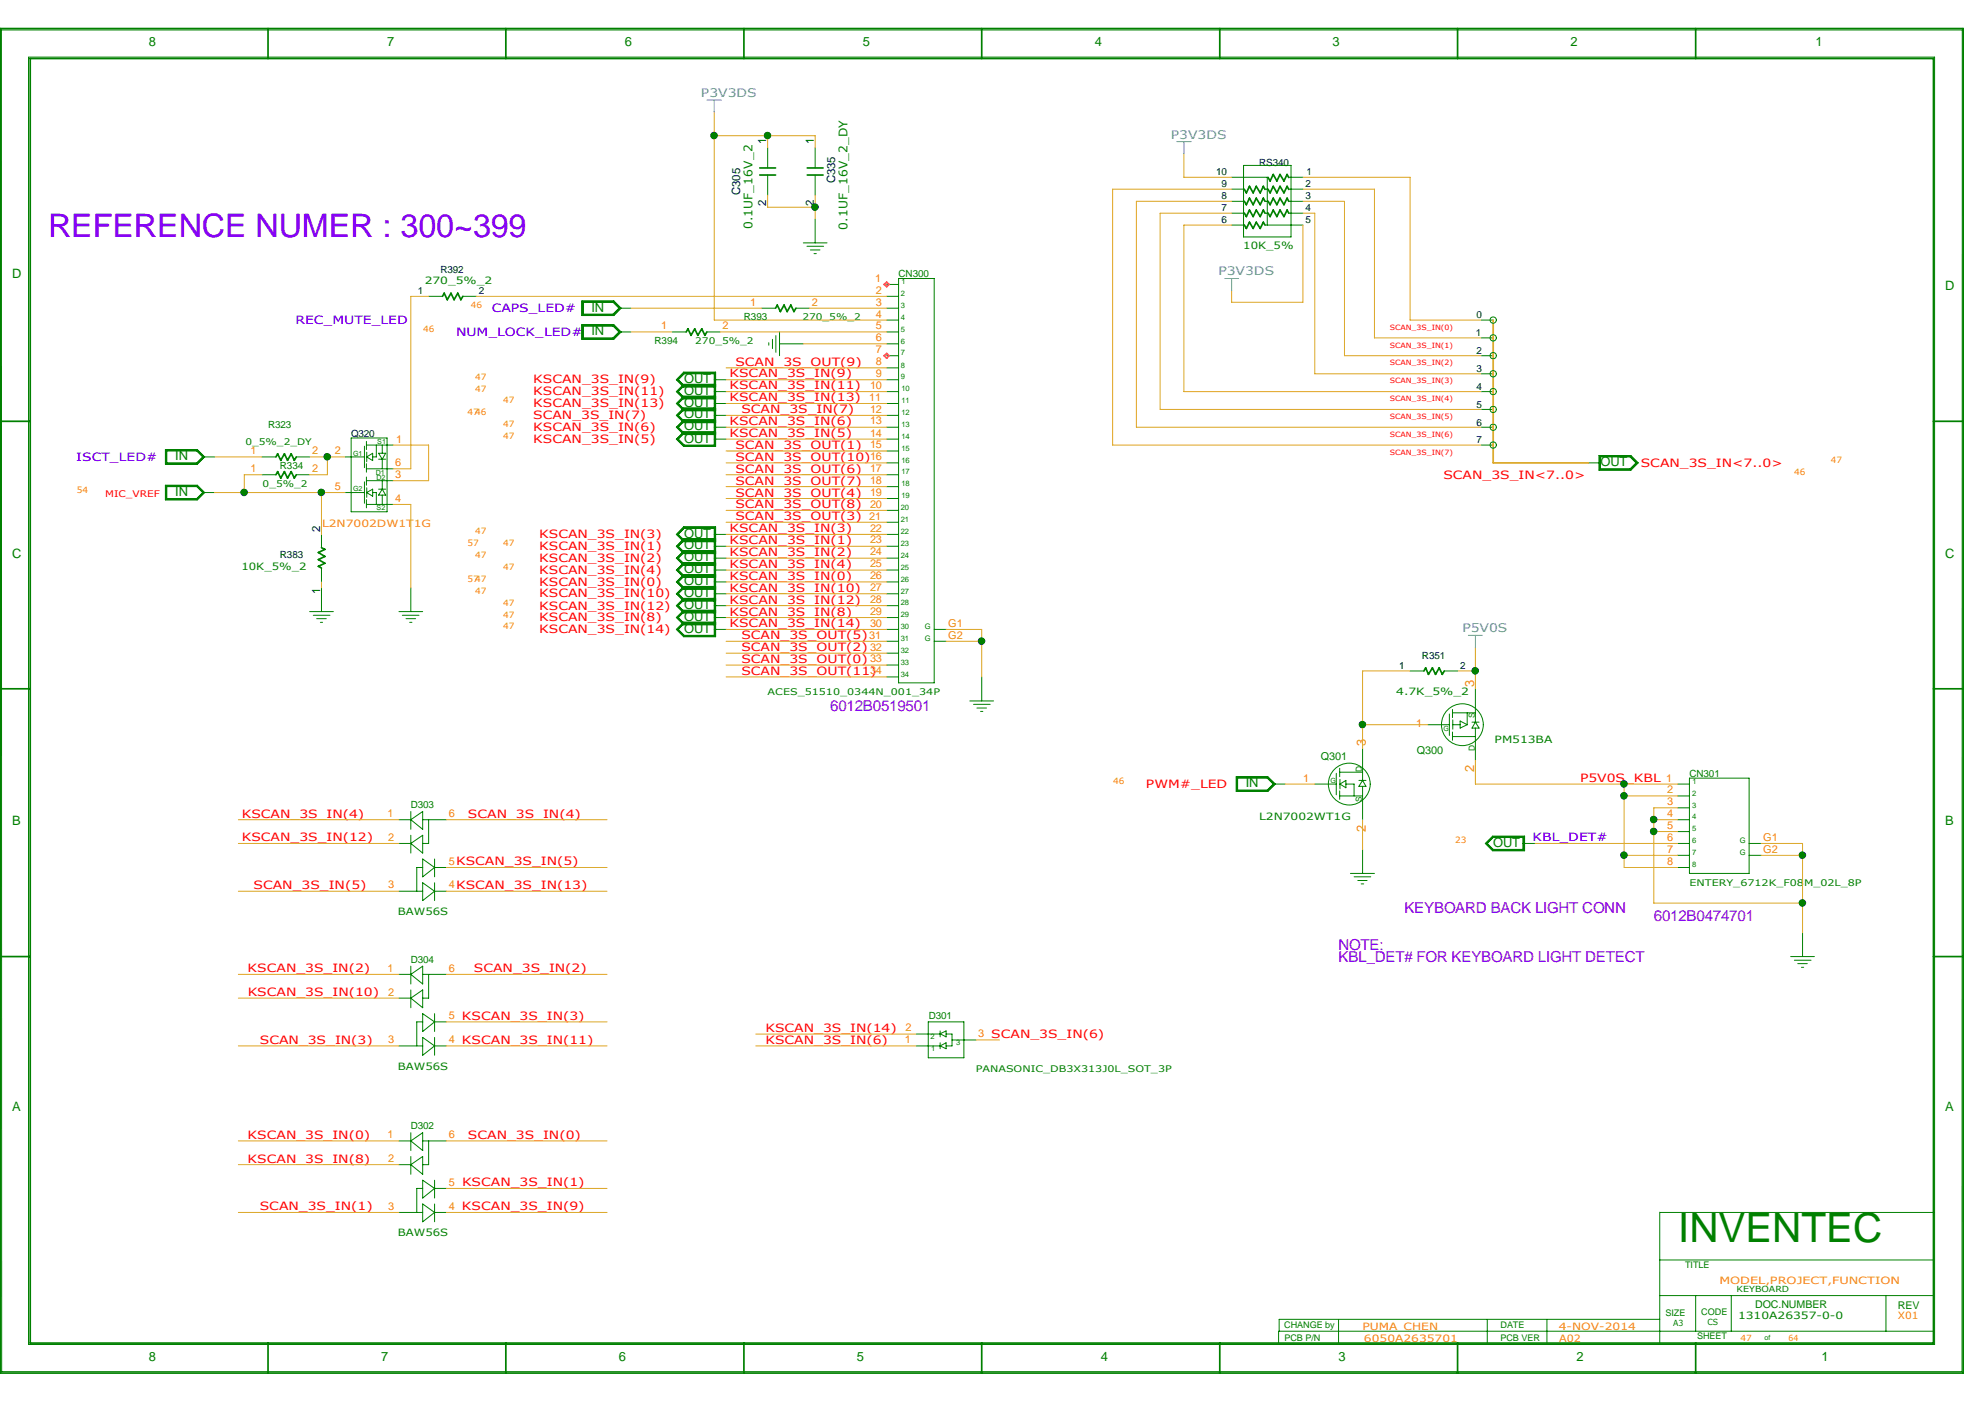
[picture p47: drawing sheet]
<svg xmlns="http://www.w3.org/2000/svg" width="297mm" height="210mm" viewBox="0 0 297 210" stroke-linecap="round" stroke-linejoin="round" font-family="sans-serif">
<defs><g id="words">
<text font-size="6.1" fill="#008000" x="251.2" y="186">INVENTEC</text>
<text font-size="4.8" fill="#8000ff" x="7.2" y="35.5">REFERENCE NUMER : 300~399</text>
<g font-size="2.3" fill="#9400d3">
<text x="124.3" y="106.5">6012B0519501</text>
<text x="210.3" y="136.7">KEYBOARD BACK LIGHT CONN</text>
<text x="247.6" y="137.8">6012B0474701</text>
<text x="200.4" y="142.3">NOTE:</text>
<text x="200.4" y="144.1">KBL_DET# FOR KEYBOARD LIGHT DETECT</text>
</g>
<g font-size="1.9" fill="#008000">
<text x="22.3" y="6.9">8</text>
<text x="58" y="6.9">7</text>
<text x="93.6" y="6.9">6</text>
<text x="129.2" y="6.9">5</text>
<text x="163.9" y="6.9">4</text>
<text x="199.5" y="6.9">3</text>
<text x="235.2" y="6.9">2</text>
<text x="271.8" y="6.9">1</text>
<text x="1.8" y="41.7">D</text>
<text x="88.6" y="46.7">IN</text>
<text x="291.2" y="43.4">D</text>
<text x="88.6" y="50.2">IN</text>
<text x="102.4" y="59.1">OUT</text>
<text x="102.4" y="57.3">OUT</text>
<text x="102.4" y="60.9">OUT</text>
<text x="102.4" y="62.7">OUT</text>
<text x="102.4" y="64.4">OUT</text>
<text x="26.2" y="68.9">IN</text>
<text x="102.4" y="66.3">OUT</text>
<text x="239.6" y="69.8">OUT</text>
<text x="26.2" y="74.3">IN</text>
<text x="1.8" y="83.5">C</text>
<text x="102.4" y="80.5">OUT</text>
<text x="102.4" y="82.3">OUT</text>
<text x="291.2" y="83.5">C</text>
<text x="102.4" y="85.8">OUT</text>
<text x="102.4" y="84">OUT</text>
<text x="102.4" y="87.6">OUT</text>
<text x="102.4" y="89.4">OUT</text>
<text x="102.4" y="91.2">OUT</text>
<text x="102.4" y="93">OUT</text>
<text x="102.4" y="94.7">OUT</text>
<text x="186.5" y="117.9">IN</text>
<text x="1.8" y="123.6">B</text>
<text x="291.2" y="123.6">B</text>
<text x="223.6" y="126.8">OUT</text>
<text x="1.8" y="166.3">A</text>
<text x="291.2" y="166.3">A</text>
<text x="22.3" y="203.7">8</text>
<text x="57.1" y="203.7">7</text>
<text x="92.7" y="203.7">6</text>
<text x="128.3" y="203.7">5</text>
<text x="164.8" y="203.7">4</text>
<text x="200.4" y="203.7">3</text>
<text x="236" y="203.7">2</text>
<text x="272.7" y="203.7">1</text>
</g>
<g font-size="1.9" fill="#ff8d00">
<text x="220.7" y="102.8" transform="rotate(-90 220.7 102.8)">3</text>
<text x="204.5" y="111.7" transform="rotate(-90 204.5 111.7)">3</text>
<text x="220.7" y="115.6" transform="rotate(-90 220.7 115.6)">2</text>
<text x="204.5" y="124.5" transform="rotate(-90 204.5 124.5)">2</text>
</g>
<g font-size="1.8" fill="#1e90ff">
<text x="104.9" y="14.5">P3V3DS</text>
<text x="175.3" y="20.8">P3V3DS</text>
<text x="182.4" y="41.2">P3V3DS</text>
<text x="218.9" y="94.7">P5V0S</text>
</g>
<g font-size="1.8" fill="#008000">
<text x="112.6" y="34.3" transform="rotate(-90 112.6 34.3)">0.1UF_16V_2</text>
<text x="126.9" y="34.4" transform="rotate(-90 126.9 34.4)">0.1UF_16V_2_DY</text>
</g>
<g font-size="1.7">
<text x="114.7" y="21.6" transform="rotate(-90 114.7 21.6)">1</text>
<text x="121.8" y="21.6" transform="rotate(-90 121.8 21.6)">1</text>
<text x="110.8" y="29.2" transform="rotate(-90 110.8 29.2)">C305</text>
<text x="125" y="27.4" transform="rotate(-90 125 27.4)">C335</text>
<text x="114.7" y="30.9" transform="rotate(-90 114.7 30.9)">2</text>
<text x="121.8" y="30.9" transform="rotate(-90 121.8 30.9)">2</text>
<text x="47.9" y="79.6" transform="rotate(-90 47.9 79.6)">2</text>
<text x="47.9" y="88.9" transform="rotate(-90 47.9 88.9)">1</text>
</g>
<g font-size="1.7" fill="#00f">
<text x="73.6" y="46.7">CAPS_LED#</text>
<text x="44.2" y="48.5">REC_MUTE_LED</text>
<text x="68.3" y="50.3">NUM_LOCK_LED#</text>
<text x="11.4" y="69">ISCT_LED#</text>
<text x="229.4" y="126">KBL_DET#</text>
</g>
<g font-size="1.7" fill="#f00">
<text x="79.8" y="59.2">KSCAN_3S_IN(11)</text>
<text x="79.8" y="57.4">KSCAN_3S_IN(9)</text>
<text x="109.2" y="56.5">KSCAN_3S_IN(9)</text>
<text x="109.2" y="58.3">KSCAN_3S_IN(11)</text>
<text x="110.1" y="54.7">SCAN_3S_OUT(9)</text>
<text x="79.8" y="64.5">KSCAN_3S_IN(6)</text>
<text x="79.8" y="62.7">SCAN_3S_IN(7)</text>
<text x="79.8" y="61">KSCAN_3S_IN(13)</text>
<text x="109.2" y="60.1">KSCAN_3S_IN(13)</text>
<text x="109.2" y="65.4">KSCAN_3S_IN(5)</text>
<text x="109.2" y="63.6">KSCAN_3S_IN(6)</text>
<text x="111" y="61.8">SCAN_3S_IN(7)</text>
<text x="79.8" y="66.3">KSCAN_3S_IN(5)</text>
<text x="110.1" y="67.2">SCAN_3S_OUT(1)</text>
<text x="110.1" y="69">SCAN_3S_OUT(10)16</text>
<text x="110.1" y="70.8">SCAN_3S_OUT(6)</text>
<text x="216.1" y="71.7">SCAN_3S_IN&lt;7..0&gt;</text>
<text x="245.7" y="69.9">SCAN_3S_IN&lt;7..0&gt;</text>
<text x="110.1" y="74.3">SCAN_3S_OUT(4)</text>
<text x="110.1" y="77.9">SCAN_3S_OUT(3) 21</text>
<text x="110.1" y="72.6">SCAN_3S_OUT(7)</text>
<text x="110.1" y="76.1">SCAN_3S_OUT(8)</text>
<text x="80.7" y="82.3">KSCAN_3S_IN(1)</text>
<text x="80.7" y="80.6">KSCAN_3S_IN(3)</text>
<text x="109.2" y="79.7">KSCAN_3S_IN(3)</text>
<text x="109.2" y="83.2">KSCAN_3S_IN(2)</text>
<text x="109.2" y="81.4">KSCAN_3S_IN(1)</text>
<text x="80.7" y="84.1">KSCAN_3S_IN(2)</text>
<text x="80.7" y="87.7">KSCAN_3S_IN(0)</text>
<text x="80.7" y="85.9">KSCAN_3S_IN(4)</text>
<text x="80.7" y="89.5">KSCAN_3S_IN(10)</text>
<text x="109.2" y="88.6">KSCAN_3S_IN(10)</text>
<text x="109.2" y="86.8">KSCAN_3S_IN(0)</text>
<text x="109.2" y="85">KSCAN_3S_IN(4)</text>
<text x="80.7" y="94.8">KSCAN_3S_IN(14)</text>
<text x="80.7" y="91.3">KSCAN_3S_IN(12)</text>
<text x="80.7" y="93">KSCAN_3S_IN(8)</text>
<text x="109.2" y="92.2">KSCAN_3S_IN(8)</text>
<text x="109.2" y="90.4">KSCAN_3S_IN(12)</text>
<text x="109.2" y="93.9">KSCAN_3S_IN(14)</text>
<text x="111" y="95.7">SCAN_3S_OUT(5)31</text>
<text x="111" y="99.3">SCAN_3S_OUT(0) 33</text>
<text x="111" y="97.5">SCAN_3S_OUT(2) 32</text>
<text x="111" y="101">SCAN_3S_OUT(11)</text>
<text x="171.6" y="118">PWM#_LED</text>
<text x="236.6" y="117.1">P5V0S_KBL 1</text>
<text x="36.2" y="126">KSCAN_3S_IN(12)</text>
<text x="36.2" y="122.4">KSCAN_3S_IN(4)</text>
<text x="70.1" y="122.4">SCAN_3S_IN(4)</text>
<text x="38" y="133.1">SCAN_3S_IN(5)</text>
<text x="37.1" y="145.6">KSCAN_3S_IN(2)</text>
<text x="37.1" y="149.1">KSCAN_3S_IN(10)</text>
<text x="70.9" y="145.6">SCAN_3S_IN(2)</text>
<text x="114.6" y="154.5">KSCAN_3S_IN(14)</text>
<text x="38.9" y="156.3">SCAN_3S_IN(3)</text>
<text x="114.6" y="156.3">KSCAN_3S_IN(6)</text>
<text x="37.1" y="170.5">KSCAN_3S_IN(0)</text>
<text x="70.1" y="170.5">SCAN_3S_IN(0)</text>
<text x="37.1" y="174.1">KSCAN_3S_IN(8)</text>
<text x="38.9" y="181.2">SCAN_3S_IN(1)</text>
</g>
<g font-size="1.6" fill="#ff8d00">
<text x="112.3" y="45.8">1</text>
<text x="121.5" y="45.8">2</text>
<text x="131" y="42.2">1</text>
<text x="131.1" y="47.5">4</text>
<text x="131.1" y="45.8">3</text>
<text x="131.1" y="44">2</text>
<text x="99" y="49.3">1</text>
<text x="108.2" y="49.3">2</text>
<text x="131.1" y="52.9">7</text>
<text x="131.1" y="51.1">6</text>
<text x="131.1" y="49.3">5</text>
<text x="130.1" y="60">11</text>
<text x="130.3" y="58.2">10</text>
<text x="131.1" y="56.4">9</text>
<text x="131.1" y="54.7">8</text>
<text x="130.3" y="65.4">14</text>
<text x="130.3" y="63.5">13</text>
<text x="130.3" y="61.8">12</text>
<text x="37.5" y="70.7">1</text>
<text x="37.5" y="68">1</text>
<text x="46.7" y="70.7">2</text>
<text x="46.7" y="68">2</text>
<text x="50.1" y="68">2</text>
<text x="59.2" y="71.6">3</text>
<text x="59.2" y="69.8">6</text>
<text x="59.3" y="66.3">1</text>
<text x="130.3" y="70.7">17</text>
<text x="130.3" y="67.1">15</text>
<text x="50.1" y="73.4">5</text>
<text x="59.2" y="75.1">4</text>
<text x="130.3" y="76">20</text>
<text x="130.3" y="74.3">19</text>
<text x="130.3" y="72.5">18</text>
<text x="130.3" y="83.1">24</text>
<text x="130.3" y="81.4">23</text>
<text x="130.3" y="79.6">22</text>
<text x="130.3" y="88.5">27</text>
<text x="130.3" y="86.7">26</text>
<text x="130.3" y="84.9">25</text>
<text x="130.3" y="93.9">30</text>
<text x="130.3" y="92.1">29</text>
<text x="130.3" y="90.3">28</text>
<text x="142" y="95.6">G2</text>
<text x="142" y="93.9">G1</text>
<text x="130.3" y="101">34</text>
<text x="212" y="108.8">1</text>
<text x="195.1" y="117">1</text>
<text x="249.6" y="118.8">2</text>
<text x="58" y="122.3">1</text>
<text x="58.1" y="125.9">2</text>
<text x="67.2" y="122.3">6</text>
<text x="249.6" y="125.9">6</text>
<text x="249.6" y="124.1">5</text>
<text x="249.6" y="122.3">4</text>
<text x="249.6" y="120.6">3</text>
<text x="264" y="125.9">G1</text>
<text x="67.2" y="129.5">5KSCAN_3S_IN(5)</text>
<text x="249.6" y="129.5">8</text>
<text x="249.6" y="127.7">7</text>
<text x="264" y="127.7">G2</text>
<text x="58.1" y="133">3</text>
<text x="67.2" y="133">4KSCAN_3S_IN(13)</text>
<text x="58" y="145.5">1</text>
<text x="58.1" y="149.1">2</text>
<text x="67.2" y="145.5">6</text>
<text x="67.2" y="152.6">5 KSCAN_3S_IN(3)</text>
<text x="135.6" y="154.4">2</text>
<text x="146.5" y="155.3">3 SCAN_3S_IN(6)</text>
<text x="58.1" y="156.2">3</text>
<text x="67.2" y="156.2">4 KSCAN_3S_IN(11)</text>
<text x="135.5" y="156.2">1</text>
<text x="58" y="170.4">1</text>
<text x="58.1" y="174">2</text>
<text x="67.2" y="170.4">6</text>
<text x="67.2" y="177.5">5 KSCAN_3S_IN(1)</text>
<text x="58.1" y="181.1">3</text>
<text x="67.2" y="181.1">4 KSCAN_3S_IN(9)</text>
</g>
<g font-size="1.6" fill="#008000">
<text x="197.7" y="113.8">Q301</text>
<text x="212.1" y="112.9">Q300</text>
<text x="262.8" y="195.8">DOC.NUMBER</text>
<text x="284.1" y="195.9">REV</text>
</g>
<g font-size="1.5">
<text x="182.1" y="26.2">10</text>
<text x="182.9" y="28">9</text>
<text x="182.9" y="29.8">8</text>
<text x="188.5" y="24.8">RS340</text>
<text x="195.5" y="29.8">3</text>
<text x="195.5" y="28">2</text>
<text x="195.6" y="26.2">1</text>
<text x="182.9" y="31.6">7</text>
<text x="182.9" y="33.4">6</text>
<text x="195.5" y="31.6">4</text>
<text x="195.5" y="33.4">5</text>
<text x="66" y="40.9">R392</text>
<text x="62.6" y="44.1">1</text>
<text x="71.7" y="44.1">2</text>
<text x="221.1" y="47.7">0</text>
<text x="220.9" y="50.4">1</text>
<text x="221.1" y="53">2</text>
<text x="221.1" y="55.7">3</text>
<text x="221.1" y="58.4">4</text>
<text x="52.6" y="65.4">Q320</text>
<text x="221.1" y="61">5</text>
<text x="221.1" y="63.7">6</text>
<text x="221.1" y="66.4">7</text>
<text x="41.9" y="83.6">R383</text>
<text x="209.5" y="100.2">1</text>
<text x="212.9" y="98.7">R351</text>
<text x="218.6" y="100.2">2</text>
</g>
<g font-size="1.5" fill="#008000">
<text x="134.5" y="41.5">CN300</text>
<text x="186.1" y="37.3">10K_5%</text>
<text x="63.6" y="42.6">270_5%_2</text>
<text x="111.4" y="48">R393</text>
<text x="98" y="51.5">R394</text>
<text x="40.1" y="64">R323</text>
<text x="41.9" y="70.2">R334</text>
<text x="36.1" y="85.4">10K_5%_2</text>
<text x="209" y="104">4.7K_5%_2</text>
<text x="223.8" y="111.2">PM513BA</text>
<text x="252.9" y="116.3">CN301</text>
<text x="61.5" y="121">D303</text>
<text x="188.5" y="122.7">L2N7002WT1G</text>
<text x="59.6" y="137">BAW56S</text>
<text x="61.5" y="144.1">D304</text>
<text x="139.1" y="152.6">D301</text>
<text x="59.6" y="160.1">BAW56S</text>
<text x="61.5" y="169.1">D302</text>
<text x="59.6" y="185.1">BAW56S</text>
<text x="260.2" y="197.5">1310A26357-0-0</text>
</g>
<g font-size="1.5" fill="#ff8d00">
<text x="48.2" y="78.9">L2N7002DW1T1G</text>
<text x="257.4" y="192.2">MODEL,PROJECT,FUNCTION</text>
<text x="284.1" y="197.5">X01</text>
<text x="204" y="199.1">PUMA CHEN</text>
<text x="204.2" y="200.9">6050A2635701</text>
<text x="233.4" y="199.1">4-NOV-2014</text>
<text x="233.4" y="200.9">A02</text>
</g>
<g font-size="1.4" fill="#008000">
<text x="120.1" y="48">270_5%_2</text>
<text x="104.1" y="51.5">270_5%_2</text>
<text x="36.7" y="66.7">0_5%_2_DY</text>
<text x="39.3" y="72.9">0_5%_2</text>
<text x="114.9" y="104.1">ACES_51510_0344N_001_34P</text>
<text x="252.9" y="132.6">ENTERY_6712K_F08M_02L_8P</text>
<text x="146.1" y="160.4">PANASONIC_DB3X313J0L_SOT_3P</text>
<text x="252.3" y="189.9">TITLE</text>
<text x="249.3" y="197">SIZE</text>
<text x="254.7" y="196.9">CODE</text>
<text x="192.3" y="198.8">CHANGE by</text>
<text x="192.3" y="200.7">PCB P/N</text>
<text x="224.7" y="198.8">DATE</text>
<text x="224.7" y="200.7">PCB VER</text>
<text x="254.1" y="200.4">SHEET</text>
</g>
<text font-size="1.4" fill="#f00" x="15.7" y="74.3">MIC_VREF</text>
<g font-size="1.3" fill="#ff8d00">
<text x="70.5" y="46.1">46</text>
<text x="63.4" y="49.7">46</text>
<text x="71.2" y="56.9">47</text>
<text x="71.2" y="58.6">47</text>
<text x="70" y="62.2">4746</text>
<text x="75.4" y="65.7">47</text>
<text x="75.4" y="64">47</text>
<text x="75.4" y="60.4">47</text>
<text x="268.6" y="71.1">46</text>
<text x="274.1" y="69.3">47</text>
<text x="11.5" y="73.7">54</text>
<text x="70" y="81.8">57</text>
<text x="71.2" y="80">47</text>
<text x="71.2" y="83.6">47</text>
<text x="75.4" y="81.8">47</text>
<text x="70" y="87.1">5747</text>
<text x="71.2" y="88.9">47</text>
<text x="75.4" y="85.3">47</text>
<text x="75.4" y="90.7">47</text>
<text x="75.4" y="92.5">47</text>
<text x="75.4" y="94.2">47</text>
<text x="166.7" y="117.4">46</text>
<text x="217.8" y="126.3">23</text>
<text x="260.6" y="200.7">47</text>
<text x="267.8" y="200.7">64</text>
</g>
<g font-size="1.3" fill="#008000">
<text x="220.8" y="107.4" transform="rotate(-90 220.8 107.4)">S</text>
<text x="220.8" y="112.4" transform="rotate(-90 220.8 112.4)">D</text>
<text x="203.9" y="115.7" transform="rotate(-90 203.9 115.7)">D</text>
<text x="203.9" y="120.1" transform="rotate(-90 203.9 120.1)">S</text>
<text x="260" y="193.4">KEYBOARD</text>
<text x="250.5" y="198.5">A3</text>
<text x="255.6" y="198.4">CS</text>
</g>
<g font-size="1.1" fill="#008000">
<text x="134.9" y="47.9">4</text>
<text x="134.9" y="46.1">3</text>
<text x="134.9" y="44.3">2</text>
<text x="135" y="42.5">1</text>
<text x="134.9" y="53.2">7</text>
<text x="134.9" y="51.4">6</text>
<text x="134.9" y="49.7">5</text>
<text x="134.9" y="56.8">9</text>
<text x="134.9" y="55">8</text>
<text x="135" y="58.6">10</text>
<text x="135" y="65.7">14</text>
<text x="135" y="63.9">13</text>
<text x="135" y="62.1">12</text>
<text x="135" y="60.4">11</text>
<text x="52.9" y="68.2">G1</text>
<text x="56.3" y="71.1">D1</text>
<text x="56.4" y="71.8">D2</text>
<text x="56.5" y="66.5">S1</text>
<text x="135" y="71">17</text>
<text x="135" y="69.3">16</text>
<text x="135" y="67.5">15</text>
<text x="52.9" y="73.6">G2</text>
<text x="56.4" y="76.4">S2</text>
<text x="134.9" y="76.4">20</text>
<text x="135" y="74.6">19</text>
<text x="135" y="72.8">18</text>
<text x="134.9" y="83.5">24</text>
<text x="134.9" y="81.7">23</text>
<text x="134.9" y="80">22</text>
<text x="134.9" y="78.1">21</text>
<text x="134.9" y="88.9">27</text>
<text x="134.9" y="87.1">26</text>
<text x="134.9" y="85.3">25</text>
<text x="134.9" y="96">31</text>
<text x="134.9" y="94.2">30</text>
<text x="134.9" y="92.4">29</text>
<text x="134.9" y="90.6">28</text>
<text x="138.5" y="96">G</text>
<text x="138.5" y="94.2">G</text>
<text x="134.9" y="101.3">34</text>
<text x="134.9" y="99.5">33</text>
<text x="134.9" y="97.7">32</text>
<text x="216.1" y="109.5">G</text>
<text x="199.2" y="117.2">G</text>
<text x="253.3" y="119.1">2</text>
<text x="253.4" y="117.3">1</text>
<text x="253.3" y="124.5">5</text>
<text x="253.3" y="122.7">4</text>
<text x="253.3" y="120.9">3</text>
<text x="253.3" y="129.8">8</text>
<text x="253.3" y="128">7</text>
<text x="253.3" y="126.2">6</text>
<text x="260.5" y="128">G</text>
<text x="260.5" y="126.2">G</text>
<text x="139.3" y="155.6">2</text>
<text x="139.4" y="157.4">1</text>
<text x="143.2" y="156.5">3</text>
<text x="264.2" y="200.6">of</text>
</g>
<g font-size="1.1" fill="#f00">
<text x="208.1" y="49.4">SCAN_3S_IN(0)</text>
<text x="208.1" y="52">SCAN_3S_IN(1)</text>
<text x="208.1" y="54.7">SCAN_3S_IN(2)</text>
<text x="208.1" y="57.4">SCAN_3S_IN(3)</text>
<text x="208.1" y="60">SCAN_3S_IN(4)</text>
<text x="208.1" y="62.7">SCAN_3S_IN(5)</text>
<text x="208.1" y="65.4">SCAN_3S_IN(6)</text>
<text x="208.1" y="68.1">SCAN_3S_IN(7)</text>
</g>
</g></defs>
<g fill="none" stroke="#008000" stroke-width=".25">
<path d="M0 4.3h293.9v201.3h-293.9zM40.1 4.3v4.5M75.7 4.3v4.5M111.4 4.3v4.5M147 4.3v4.5M182.6 4.3v4.5M218.2 4.3v4.5M253.9 4.3v4.5M289.5 8.8h-285v192.3h285M289.5 8.7v192.4M113.7 25.1h2.4M113.7 26.2h2.4"/>
<path d="M120.9 25.1h2.3M120.9 26.2h2.3M186.3 33.7l.3 .5 .5-.9 .5 .9 .5-.9 .6 .9 .4-.9 .3 .4M186.3 30.1l.3 .5 .5-.9 .5 .9 .5-.9 .6 .9 .4-.9 .3 .4M186.3 28.4l.3 .5 .5-1 .5 1 .5-1 .6 1 .4-1 .3 .5M186.3 31.9l.3 .5 .5-.9 .5 .9 .5-.9 .6 .9 .4-.9 .3 .4M189.9 30.1l.3 .5 .4-.9 .6 .9 .4-.9 .6 .9 .5-.9 .3 .4M189.9 31.9l.3 .5 .4-.9 .6 .9 .4-.9 .6 .9 .5-.9 .3 .4M189.9 26.6l.3 .5 .4-1 .6 1 .4-1 .6 1 .5-1 .3 .5M189.9 28.4l.3 .5 .4-1 .6 1 .4-1 .6 1 .5-1 .3 .5M66.2 44.4l.3-.5 .5 1 .5-1 .5 1 .5-1 .5 1 .3-.5M102.7 49.7l.3-.5 .5 1 .5-1 .5 1 .6-1 .4 1 .3-.5"/>
<path d="M116.1 46.1l.3-.4 .4 1 .6-1 .5 1 .5-1 .5 1 .3-.6M0 63.1h4.5M41.3 68.4l.3-.5 .4 1 .6-1 .4 1 .6-1 .5 1 .3-.5M41.3 71.1l.3-.5 .4 1 .6-1 .4 1 .6-1 .5 1 .3-.5M289.5 63.1h4.4M48.1 82l.5 .3-.9 .4 .9 .6-.9 .5 .9 .5-.9 .5 .4 .2M0 103.1h4.5M213.2 100.5l.2-.5 .5 1 .6-1 .4 1 .6-1 .4 1 .3-.5M289.5 103.1h4.4M0 143.2h4.5M289.5 143.2h4.4M40.1 201.1v4.5"/>
<path d="M75.7 201.1v4.5M111.4 201.1v4.5M147 201.1v4.5M182.6 201.1v4.5M218.2 201.1v4.5M253.9 201.1v4.5"/>
</g>
<g fill="none" stroke="#008000" stroke-width=".15">
<path d="M.2 4.4l.1 201M.3 4.5h293.4M4.3 8.6v192.7M4.3 8.6h285.3v192.7h-285.3M293.8 4.5l-.1 200.9h-293.4M114.9 22.1v3M114.9 26.2v3M120.3 36.4h3.5M120.8 36.9h2.5M121.3 37.4h1.5M121.9 38h.3M122 22.1v3"/>
<path d="M122 26.2v3M122 32.8v3.6M184.4 31.9h1.9M184.4 28.3h1.9M184.4 30.1h1.9M184.4 33.7h1.9M184.4 26.5h5.5M186.2 24.8h7.1v10.7h-7.1zM189.4 31.9h.5M189.4 28.3h.5M189.4 30.1h.5M189.4 33.7h5.7"/>
<path d="M189.7 26.5v7.2M193 31.9h2.1M193 28.3h2.1M193 30.1h2.1M193 26.5h2.1M64.2 44.4h2M69.3 44.4h2M87.1 45h4.8l1.1 1.1-1.1 1.1h-4.8zM87.1 48.6h4.8l1.1 1.1-1.1 1.1h-4.8zM87.2 45.1h4.7l1 1-1 1.1h-4.7zM87.2 48.7h4.7l1 1-1 1.1h-4.7zM87.2 45.2h4.6l1 .9-1 1h-4.6z"/>
<path d="M87.2 48.8h4.6l1 .9-1 1h-4.6zM87.3 45.3h4.5l.9 .8-.9 .9h-4.5zM87.3 48.8h4.5l.9 .9-.9 .9h-4.5zM92.7 46.1h1.7M92.7 49.7h1.7M100.7 49.7h2M102.4 57.7l-.8-.8 .8-.9h4.5v10.6h-4.5l-.8-.9 .8-.8M102.4 59.5h4.5M102.4 59.5l-.8 .9 .8 .9M102.4 57.7h4.5M102.4 57.7l-.8 .9 .8 .9M105.8 49.7h2"/>
<path d="M106.9 56.9h1.8M106.9 58.6h1.8M107 57.8h-4.6l-.9-.9 .9-1h4.6v10.8h-4.6l-.9-1 .9-.9h4.6M107 59.4h-4.6l-.9 1 .9 .9h4.6M107 57.7h-4.6l-.9 .9 .9 1h4.6M107.1 57.9h-4.7l-1.1-1 1.1-1.1h4.7v11h-4.7l-1.1-1.1 1.1-1h4.7M107.1 59.4h-4.7l-1.1 1 1.1 1h4.7M107.1 57.6h-4.7l-1.1 1 1.1 1h4.7M107.1 58h-4.7l-1.1-1.1 1.1-1.2h4.7v11.1h-4.7l-1.1-1.1 1.1-1.1h4.7M107.1 59.3h-4.7l-1.1 1.1 1.1 1.1h4.7M107.1 57.5h-4.7l-1.1 1.1 1.1 1.1h4.7M114 46.1h2.1"/>
<path d="M115.1 51.3v.4M115.7 50.8v1.4M116.2 50.2v2.5M116.7 51.5h3.6M116.7 49.7v3.6M119.2 46.1h2M132.8 44.4h1.7M132.8 46.1h1.7M132.8 49.7h1.7M132.8 56.9h1.7M132.8 58.6h1.7M132.8 42.6h1.7"/>
<path d="M132.8 47.9h1.7M132.8 51.5h1.7M132.8 53.3h1.7M132.8 55.1h1.7M134.5 41.7h5.4v60.5h-5.4zM221.8 50.6h1.8M221.8 56h1.8M221.8 58.6h1.8M221.8 47.9h1.8M221.8 53.3h1.8M24.8 72.6h4.7l1.1 1.1-1.1 1.1h-4.7zM24.8 67.3h4.7l1.1 1.1-1.1 1.1h-4.7z"/>
<path d="M24.8 72.7h4.7l1.1 1-1.1 1.1h-4.7zM24.8 67.4h4.7l1.1 1-1.1 1h-4.7zM24.9 72.8h4.6l.9 .9-.9 1h-4.6zM24.9 67.4h4.6l.9 1-.9 1h-4.6zM25 72.9h4.5l.8 .8-.8 .9h-4.5zM25 67.5h4.5l.8 .9-.8 .9h-4.5zM30.3 73.7h1.8M30.3 68.4h1.8M39.2 68.4h2.1M39.2 71.1h2.1M44.4 68.4h2M44.4 71.1h2"/>
<path d="M51.7 73.7h2.9M51.7 68.4h2.9M52.6 65.6h5.4v11h-5.4zM54.6 66.8v3.2M54.6 72.1v3.3M54.9 66.6h3.9M54.9 66.1v1.2M54.9 69.4v1.3M54.9 71.4v1.2M54.9 74.8v1.2M54.9 72h3.9M54.9 70.2h3.9"/>
<path d="M54.9 75.5h3.9M54.9 68.4l.9-.5v1.1zM54.9 73.7l.9-.5v1.1zM54.9 67.7v1.4M54.9 73v1.5M55.8 73.7h.5v1.8M56.3 66.6v1.8h-.5M56.7 73.2h1M56.7 67.9h1l-.5 .8zM56.7 68.7h1M57.2 73.2l.5 .9h-1zM57.2 66.6v1.3"/>
<path d="M57.2 68.7v1.5M57.2 72v1.2M57.2 74.1v1.4M102.4 64.9h4.5M102.4 63.1h4.5M102.4 63.1l-.8 .9 .8 .9M102.4 61.3h4.5M102.4 61.3l-.8 .9 .8 .9M106.9 65.7h1.8M106.9 64h1.8M106.9 62.2h1.8M106.9 60.4h1.8"/>
<path d="M107 63h-4.6l-.9 1 .9 .9h4.6M107 61.2h-4.6l-.9 1 .9 1h4.6M107.1 62.9h-4.7l-1.1 1.1 1.1 1h4.7M107.1 61.1h-4.7l-1.1 1.1 1.1 1h4.7M107.1 62.9h-4.7l-1.1 1.1 1.1 1.1h4.7M107.1 61.1h-4.7l-1.1 1.1 1.1 1.1h4.7M132.8 74.6h1.7M132.8 72.9h1.7M132.8 69.3h1.7M132.8 67.5h1.7M132.8 65.7h1.7M132.8 64h1.7"/>
<path d="M132.8 62.2h1.7M132.8 60.4h1.7M132.8 71.1h1.7M132.8 76.4h1.7M132.8 78.2h1.7M221.8 66.6h1.8M221.8 64h1.8M221.8 61.3h1.8M237.8 69.3h1.8M239.4 68.2h4.8l1.1 1.1-1.1 1.1h-4.8zM239.5 68.3h4.6l1 1-1 1h-4.6zM239.6 68.4h4.4l.9 .9-.9 .9h-4.4z"/>
<path d="M46.4 91.6h3.5M46.9 92.1h2.5M47.4 92.6h1.4M48 93.2h.3M48.1 80v2M48.1 85v2.1M48.1 88v3.6M59.7 91.6h3.6M60.2 92.1h2.5M60.8 92.6h1.4M61.3 93.2h.4M61.5 88v3.6"/>
<path d="M102.4 91.6h4.5M102.4 80.9l-.8-.9 .8-.9h4.5v16h-4.5l-.8-.9 .8-.9M102.4 93.3h4.5M102.4 91.6l-.8 .9 .8 .8M102.4 89.8h4.5M102.4 89.8l-.8 .9 .8 .9M102.4 88h4.5M102.4 88l-.8 .9 .8 .9M102.4 86.2h4.5M102.4 86.2l-.8 .9 .8 .9M102.4 84.5h4.5M102.4 82.7h4.5"/>
<path d="M102.4 82.7l-.8 .9 .8 .9M102.4 84.5l-.8 .8 .8 .9M102.4 80.9h4.5M102.4 80.9l-.8 .9 .8 .9M106.9 94.2h1.8M106.9 92.5h1.8M106.9 90.7h1.8M106.9 88.9h1.8M106.9 87.1h1.8M106.9 83.6h1.8M106.9 85.3h1.8M106.9 81.8h1.8"/>
<path d="M106.9 80h1.8M107 80.9h-4.6l-.9-.9 .9-1h4.6v16.2h-4.6l-.9-1 .9-.9h4.6M107 91.5h-4.6l-.9 1 .9 .9h4.6M107 89.7h-4.6l-.9 1 .9 1h4.6M107 87.9h-4.6l-.9 1 .9 1h4.6M107 86.1h-4.6l-.9 1 .9 1h4.6M107 82.6h-4.6l-.9 1 .9 .9h4.6M107 84.4h-4.6l-.9 .9 .9 1h4.6M107 80.8h-4.6l-.9 1 .9 .9h4.6M107.1 81h-4.7l-1.1-1 1.1-1h4.7v16.2h-4.7l-1.1-1 1.1-1h4.7M107.1 91.4h-4.7l-1.1 1.1 1.1 1h4.7M107.1 89.7h-4.7l-1.1 1 1.1 1h4.7"/>
<path d="M107.1 87.8h-4.7l-1.1 1.1 1.1 1h4.7M107.1 86.1h-4.7l-1.1 1 1.1 1h4.7M107.1 82.5h-4.7l-1.1 1.1 1.1 1h4.7M107.1 84.3h-4.7l-1.1 1 1.1 1.1h4.7M107.1 80.7h-4.7l-1.1 1.1 1.1 1h4.7M107.1 81.1h-4.7l-1.1-1.1 1.1-1.1h4.7v16.4h-4.7l-1.1-1.1 1.1-1.1h4.7M107.1 91.4h-4.7l-1.1 1.1 1.1 1.1h4.7M107.1 89.6h-4.7l-1.1 1.1 1.1 1.1h4.7M107.1 87.8h-4.7l-1.1 1.1 1.1 1.1h4.7M107.1 86h-4.7l-1.1 1.1 1.1 1.1h4.7M107.1 82.5h-4.7l-1.1 1.1 1.1 1.1h4.7M107.1 84.2h-4.7l-1.1 1.1 1.1 1.1h4.7"/>
<path d="M107.1 80.6h-4.7l-1.1 1.2 1.1 1.1h4.7M132.8 94.2h1.7M132.8 92.5h1.7M132.8 90.7h1.7M132.8 88.9h1.7M132.8 87.1h1.7M132.8 83.6h1.7M132.8 85.3h1.7M132.8 81.8h1.7M132.8 80h1.7M132.8 96h1.7M132.8 97.8h1.7"/>
<path d="M132.8 99.6h1.7M139.9 94.2h1.7M139.9 96h1.7M132.8 101.3h1.7M145.2 104.9h3.6M145.8 105.5h2.4M146.3 106h1.4M146.8 106.5h.3M147 101.3v3.6M185.1 116.3h4.7l1.2 1.1-1.2 1.1h-4.7zM185.1 116.4h4.7l1 1-1 1h-4.7zM185.2 116.4h4.6l1 1-1 1h-4.6z"/>
<path d="M185.3 116.5h4.4l.9 .9-.9 .9h-4.4zM190.6 117.4h1.8M196.8 117.4h3.3M200.1 115.8v3.2M200.6 119.2h3.4M200.6 115.6h3.4M200.6 115v1.3M200.6 118.4v1.3M200.6 117.4l.9-.6v1.1zM200.6 116.7v1.4M201.5 117.4h1.2v1.8M203.5 116.8h1"/>
<path d="M204 112.1v4.7M204 117.7v5M204 116.8l.5 .9h-1zM211.1 100.5h2.1M213.8 108.5h3.2M216.2 100.5h2M217 106.9v3.2M217.5 106.2v1.2M217.5 109.6v1.2M217.5 106.7h3.4M217.5 110.3h3.4M217.5 107.8v1.4"/>
<path d="M217.5 108.5h1.1M218.6 107.9l1.1 .6-1.1 .5zM219.7 106.7v1.8M220.4 108.1h1M220.9 108.1l.5 .9h-1zM220.9 103.1v5M220.9 109v4.8M251.2 117.4h1.7M251.2 119.2h1.7M252.9 116.5h9v14.3h-9zM59.7 126.3h1.8M59.7 122.7h1.8"/>
<path d="M59.7 133.4h3.6M61.5 121.5v2.7M61.5 125.1v2.6M61.5 122.7l1.8-1.2v2.7zM61.5 126.3l1.8-1.2v2.6zM63.3 129.9h-.9v3.5M63.3 128.6l1.8 1.3-1.8 1.4zM63.3 132.2l1.8 1.2-1.8 1.4zM63.3 122.7h3.5M64.2 122.7v3.6h-.9M65.1 129.9h1.7M65.1 128.6v2.7"/>
<path d="M65.1 132.2v2.6M65.1 133.4h1.7M202.2 130.8h3.6M202.7 131.3h2.5M203.3 131.8h1.4M203.8 132.3h.4M204 127.2v3.6M222.5 126.3l1-1h4.7v2h-4.7zM222.7 126.3l.9-.9h4.4v1.8h-4.4zM223.5 125.2h4.8v2.2h-4.8l-1.1-1.1zM223.5 125.3h4.6v2h-4.6l-.9-1zM228 126.3h1.8"/>
<path d="M251.2 126.3h1.7M251.2 129.9h1.7M251.2 122.7h1.7M251.2 120.9h1.7M251.2 124.5h1.7M251.2 128.1h1.7M261.9 126.3h1.7M261.9 128.1h1.7M269.9 139.7v3.5M59.7 149.4h1.8M59.7 145.9h1.8M59.7 156.6h3.6"/>
<path d="M61.5 144.7v2.6M61.5 148.2v2.7M61.5 145.9l1.8-1.2v2.6zM61.5 149.4l1.8-1.2v2.7zM63.3 153h-.9v3.6M63.3 151.8l1.8 1.2-1.8 1.4zM63.3 155.3l1.8 1.3-1.8 1.4zM63.3 145.9h3.5M64.2 145.9v3.5h-.9M65.1 151.8v2.6M65.1 155.3v2.7M65.1 153h1.7"/>
<path d="M65.1 156.6h1.7M137.2 156.6h3.6M137.2 154.8h3.6M139 153h5.3v5.4h-5.3zM140.8 156.6l.8-.5v.9zM140.8 154.8l.8-.5v.9zM140.8 154.3v.9M140.8 156.1v.9M141.6 154.8h.9v1.8h-.9M142.5 155.7h3.6M268.1 143.2h3.5M268.6 143.8h2.5"/>
<path d="M269.2 144.3h1.4M269.7 144.8h.3M59.7 174.4h1.8M59.7 170.8h1.8M61.5 169.6v2.7M61.5 173.1v2.7M61.5 170.8l1.8-1.2v2.7zM61.5 174.4l1.8-1.3v2.7zM63.3 177.9h-.9v3.6M63.3 176.7l1.8 1.2-1.8 1.5zM63.3 170.8h3.5M64.2 170.8v3.6h-.9"/>
<path d="M65.1 176.7v2.7M65.1 177.9h1.7M59.7 181.5h3.6M63.3 180.3l1.8 1.2-1.8 1.4zM65.1 180.3v2.6M65.1 181.5h1.7M191.4 199.3v1.8M200.4 197.5v3.6M222.7 197.5v3.6M231.6 197.5v3.6M248.5 197.5h-57v1.8h98M248.5 181.5v19.6"/>
<path d="M248.5 194h41M248.5 188.6h41M248.6 181.5h41M253.9 194v5.3M259.2 194v5.3M282.4 194v5.3"/>
<circle cx="223.6" cy="58.6" r=".47"/>
<circle cx="223.6" cy="47.9" r=".47"/>
<circle cx="223.6" cy="53.3" r=".47"/>
<circle cx="223.6" cy="56" r=".47"/>
<circle cx="223.6" cy="50.6" r=".47"/>
<circle cx="223.6" cy="66.6" r=".47"/>
<circle cx="223.6" cy="64" r=".47"/>
<circle cx="223.6" cy="61.3" r=".47"/>
<circle cx="202" cy="117.4" r="3.1"/>
<circle cx="218.9" cy="108.5" r="3.1"/>
</g>
<g fill="none" stroke="#daa520" stroke-width=".15">
<path d="M106.9 16.8v31.1h25.9M106.9 20.3h15.1v1.8M114.9 29.2v1.8h7.1M114.9 20.3v1.8M122 29.2v3.6M177.2 23v3.5h7.2M184.4 28.3h-17.8v38.3h55.2M184.4 30.1h-14.3v33.9h51.7M184.4 31.9h-10.7v29.4h48.1M184.4 33.7h-7.2v24.9h44.6M195.1 33.7v11.6h-10.7v-1.8M195.1 28.3h10.7v22.3h16"/>
<path d="M195.1 30.1h6.2v23.2h20.5M195.1 31.9h1.7v24.1h25M195.1 26.5h16v21.4h10.7M64.2 44.4h-2.7v25.8h-2.7M71.3 44.4h61.5M94.4 46.1h19.6M94.4 49.7h6.3M107.8 49.7h25M108.7 55.1h24.1M108.7 58.6h24.1M108.7 56.9h24.1M120.3 51.5h12.5"/>
<path d="M121.2 46.1h11.6M32.1 68.4h7.1M32.1 73.7h19.6M39.2 71.1h-2.6v2.6M46.4 68.4h5.3M48.1 73.7v6.3M49 68.4v2.7h-2.6M58.8 66.6h5.4v5.4h-5.4M58.8 75.5h2.7v12.5M108.7 64h24.1M108.7 71.1h24.1M108.7 62.2h24.1"/>
<path d="M108.7 60.4h24.1M108.7 65.7h24.1M108.7 67.5h24.1M108.7 69.3h24.1M108.7 76.4h24.1M108.7 72.9h24.1M108.7 74.6h24.1M108.7 78.2h24.1M48.1 87.1v.9M108.7 90.7h24.1M108.7 88.9h24.1M108.7 94.2h24.1"/>
<path d="M108.7 96h24.1M108.7 92.5h24.1M108.7 81.8h24.1M108.7 87.1h24.1M108.7 80h24.1M108.7 85.3h24.1M108.7 83.6h24.1M108.7 97.8h24.1M108.7 99.6h24.1M141.6 94.2h5.4v7.1M141.6 96h5.4M220.9 96.9v6.2"/>
<path d="M108.7 101.3h24.1M192.4 117.4h4.4M204 108.5h9.8M211.1 100.5h-7.1v11.6M218.2 100.5h2.7M220.9 113.8v3.6h30.3M243.2 117.4v12.5h8M243.2 119.2h8M35.7 122.7h24M35.7 126.3h24M35.7 133.4h24M66.8 122.7h24.1"/>
<path d="M66.8 133.4h24.1M66.8 129.9h24.1M204 122.7v4.5M229.8 126.3h21.4M243.2 128.1h8M247.6 122.7h3.6M247.6 124.5h3.6M251.2 120.9h-3.6v14.3h22.3M263.6 126.3h6.3v13.4M263.6 128.1h6.3M35.7 156.6h24M35.7 145.9h24"/>
<path d="M35.7 149.4h24M66.8 156.6h24.1M66.8 145.9h24.1M66.8 153h24.1M113.2 154.8h24M113.2 156.6h24M146.1 155.7h3.5M35.7 170.8h24M35.7 174.4h24M66.8 177.9h24.1M66.8 170.8h24.1M35.7 181.5h24"/>
<path d="M66.8 181.5h24.1"/>
</g>
<path d="M132.4 42.6l.4-.4 .3 .4-.3 .3zM132.4 53.3l.4-.4 .3 .4-.3 .3z" fill="none" stroke="#ff1493" stroke-width=".25"/>
<path d="M105.8 15h2.2M106.9 15v1.8M176.2 21.2h2.1M177.2 21.2v1.8M183.3 41.7h2.2M184.4 41.7v1.8M219.8 95.1h2.2M220.9 95.1v1.8" fill="none" stroke="#1e90ff" stroke-width=".15"/>
<path d="M223.6 47.9v21.4h14.2" fill="none" stroke="#daa520" stroke-width=".25"/>
<g fill="#000">
<circle cx="106.9" cy="20.3" r=".49"/>
<circle cx="114.9" cy="20.3" r=".49"/>
<circle cx="122" cy="31" r=".49"/>
<circle cx="36.6" cy="73.7" r=".49"/>
<circle cx="48.1" cy="73.7" r=".49"/>
<circle cx="49" cy="68.4" r=".49"/>
<circle cx="147" cy="96" r=".49"/>
<circle cx="204" cy="108.5" r=".49"/>
<circle cx="220.9" cy="100.4" r=".49"/>
<circle cx="243.1" cy="117.4" r=".49"/>
<circle cx="243.1" cy="119.1" r=".49"/>
<circle cx="243.1" cy="128" r=".49"/>
<circle cx="247.6" cy="122.7" r=".49"/>
<circle cx="247.6" cy="124.5" r=".49"/>
<circle cx="269.8" cy="128" r=".49"/>
<circle cx="269.8" cy="135.2" r=".49"/>
</g>
<g fill="none" stroke="#000" stroke-width=".15">
<circle cx="106.9" cy="20.3" r=".49"/>
<circle cx="114.9" cy="20.3" r=".49"/>
<circle cx="122" cy="31" r=".49"/>
<circle cx="36.6" cy="73.7" r=".49"/>
<circle cx="48.1" cy="73.7" r=".49"/>
<circle cx="49" cy="68.4" r=".49"/>
<circle cx="147" cy="96" r=".49"/>
<circle cx="204" cy="108.5" r=".49"/>
<circle cx="220.9" cy="100.4" r=".49"/>
<circle cx="243.1" cy="117.4" r=".49"/>
<circle cx="243.1" cy="119.1" r=".49"/>
<circle cx="243.1" cy="128" r=".49"/>
<circle cx="247.6" cy="122.7" r=".49"/>
<circle cx="247.6" cy="124.5" r=".49"/>
<circle cx="269.8" cy="128" r=".49"/>
<circle cx="269.8" cy="135.2" r=".49"/>
</g>
<use href="#words"/>
</svg>
